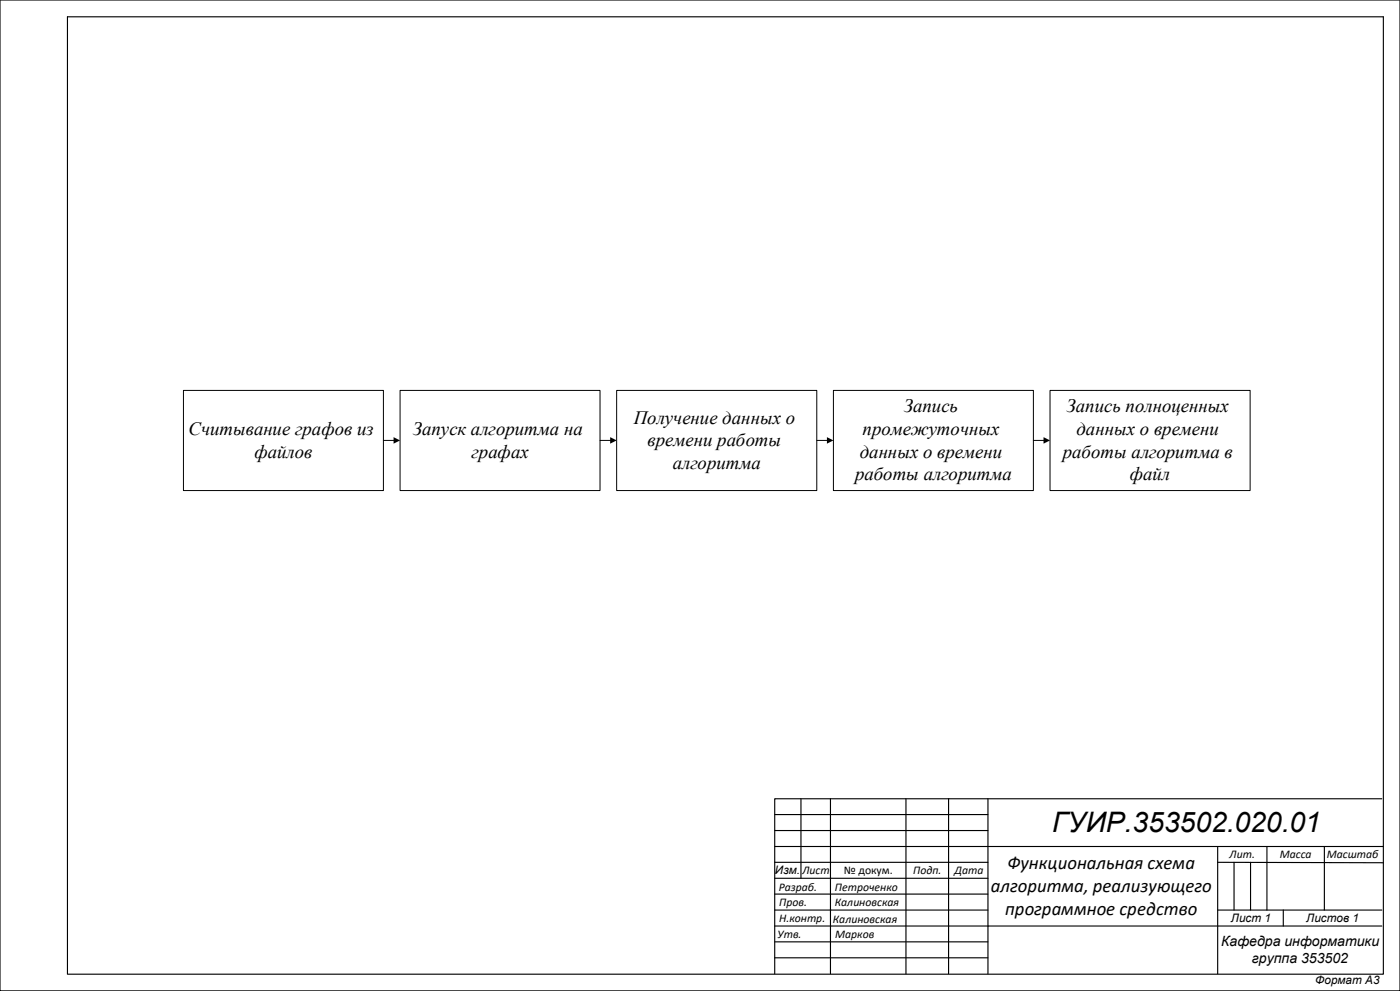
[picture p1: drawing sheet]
<svg xmlns="http://www.w3.org/2000/svg" width="420mm" height="297mm" viewBox="0 0 420 297" stroke-linecap="round" stroke-linejoin="round" font-family="sans-serif">
<defs><g id="words">
<text font-size="8.5" x="315.7" y="249.3">ГУИР.353502.020.01</text>
<g font-size="5.6">
<text x="271.1" y="123.6">Запись</text>
<text x="320" y="123.6">Запись полноценных</text>
<text x="56.6" y="130.3">Считывание графов из</text>
<text x="123.8" y="130.3">Запуск алгоритма на</text>
<text x="190.1" y="127">Получение данных о</text>
<text x="258.8" y="130.3">промежуточных</text>
<text x="323" y="130.3">данных о времени</text>
<text x="76.3" y="137.1">файлов</text>
<text x="141.4" y="137.1">графах</text>
<text x="194.3" y="133.7">времени работы</text>
<text x="257.9" y="137.1">данных о времени</text>
<text x="318.9" y="137.1">работы алгоритма в</text>
<text x="201.8" y="140.5">алгоритма</text>
<text x="256.5" y="143.9">работы алгоритма</text>
<text x="339" y="143.9">файл</text>
<text x="302.2" y="260.6">Функциональная схема</text>
<text x="297.2" y="267.3">алгоритма, реализующего</text>
<text x="301.5" y="274.3">программное средство</text>
</g>
<g font-size="4.2">
<text x="366.4" y="283.5">Кафедра информатики</text>
<text x="375.6" y="288.6">группа 353502</text>
</g>
<g font-size="3.5">
<text x="368.9" y="257.1">Лит.</text>
<text x="383.9" y="257.1">Масса</text>
<text x="398" y="257.2">Масштаб</text>
<text x="232.5" y="262">Изм.</text>
<text x="240.7" y="262">Лист</text>
<text x="253.1" y="261.9">№ докум.</text>
<text x="273.9" y="261.9">Подп.</text>
<text x="286.4" y="261.9">Дата</text>
<text x="233.6" y="267">Разраб.</text>
<text x="250.4" y="267">Петроченко</text>
<text x="233.7" y="271.5">Пров.</text>
<text x="250.4" y="271.5">Калиновская</text>
<text x="233.3" y="281.1">Утв.</text>
<text x="233.7" y="276.2">Н.контр.</text>
<text x="249.9" y="276.5">Калиновская</text>
<text x="250.5" y="281.1">Марков</text>
<text x="369.3" y="276.4">Лист 1</text>
<text x="391.9" y="276.3">Листов 1</text>
<text x="394.5" y="295.1">Формат А3</text>
</g>
</g></defs>
<g fill="none" stroke="#000" stroke-width=".34">
<path d="M0 0v297h420v-297h-420M20.2 5h394.8v287h-394.8zM240.3 239.4v23.8M249.1 239.4v52.4M271.8 239.4v52.4M284.6 239.4v52.4M296.4 239.4v52.4M414.5 239.4h-182.1v52.4M232.4 253.7h182.6M232.4 244.1h64M232.4 248.9h64M232.4 258.4h64"/>
<path d="M365.3 253.7v38.1M365.3 258.4l49.7 .2M370.2 258.4v14.4M375.2 258.4v14.4M380.1 253.7v19.1M397.3 253.7v19.1M232.4 277.5h182.1M232.4 272.8h64M232.4 263.2h64M232.4 268h64M365.3 272.8h49.2M385 272.8v4.7"/>
<path d="M232.4 282.3h64M232.4 287.1h64"/>
</g>
<path d="M55 117h60v30h-60z" fill="#fff"/>
<path d="M55 117h60v30h-60z" fill="none" stroke="#000" stroke-width=".3"/>
<path d="M120 117h60v30h-60z" fill="#fff"/>
<path d="M120 117h60v30h-60z" fill="none" stroke="#000" stroke-width=".3"/>
<path d="M185 117h60v30h-60z" fill="#fff"/>
<path d="M185 117h60v30h-60z" fill="none" stroke="#000" stroke-width=".3"/>
<path d="M250 117h60v30h-60z" fill="#fff"/>
<path d="M250 117h60v30h-60z" fill="none" stroke="#000" stroke-width=".3"/>
<path d="M315 117h60v30h-60z" fill="#fff"/>
<path d="M315 117h60v30h-60zM115 132h3.3M180 132h3.3M245 132h3.3M310 132h3.3" fill="none" stroke="#000" stroke-width=".3"/>
<path d="M118.1 131l1.9 1-1.9 1zM183 131l2 1-2 1zM248.1 131l1.9 1-1.9 1zM313.1 131l1.9 1-1.9 1z" fill="#000"/>
<use href="#words"/>
</svg>
